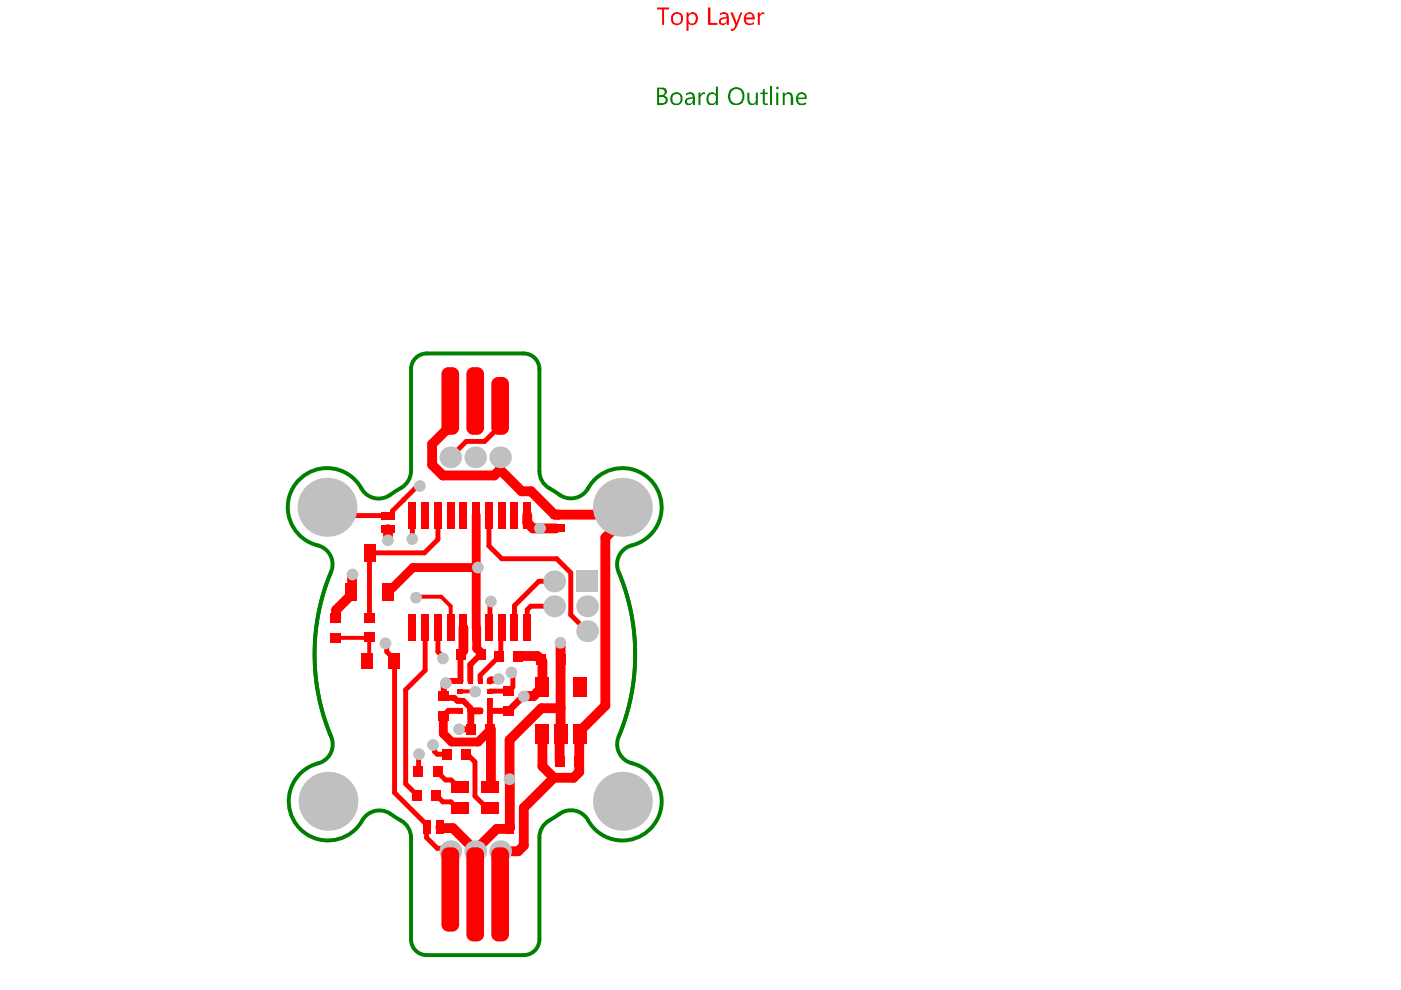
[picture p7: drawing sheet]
<svg xmlns="http://www.w3.org/2000/svg" width="297mm" height="210mm" viewBox="0 0 297 210" stroke-linecap="round" stroke-linejoin="round" font-family="sans-serif">
<path d="M87.1 78.3v21.5M90.5 74.9h20.5M114.4 78.3v21.6M70.2 121.3l-1.6 4.3-1 4.2-.7 4.6-.2 4.3 .2 4.7 .7 4.3 1 4.2 1.6 4.3M131.2 121.3l1.4 4 1.2 4.5 .7 4.6 .2 4.3-.3 4.7-.6 4.3-1.1 4.2-1.5 4.3M87.1 177.6v21.6M114.4 177.6v21.6M90.5 202.5h20.5" fill="none" stroke="#008000" stroke-width=".83"/>
<g fill="#008000">
<path d="M148.1 19.6h.4v.6l.2-.5 .7-.2 .1 .6a.66 .66 0 0 0-.8 0 .66 .66 0 0 0-.2 .7v1.5h-.4z"/>
<path d="M158.4 19.6h.5v1.5a.7 .7 0 0 0 .7 .9 .7 .7 0 0 0 .6-.9v-1.5h.5v2.7h-.5v-.4a.99 .99 0 0 1-1.1 .3 .99 .99 0 0 1-.7-1z"/>
<path d="M161.7 19l.4-.2v.8h.7v.4h-.7v1.4a.38 .38 0 0 0 .2 .6 .38 .38 0 0 0 .5-.1v.4h-.2a.57 .57 0 0 1-.8-.3l-.1-2h-.5v-.4h.5z"/>
<path d="M139.7 18.9v1.3h.6a.63 .63 0 0 0 .6-.7 .63 .63 0 0 0-.6-.6zM139.7 20.6v1.3h.7a.65 .65 0 0 0 .7-.7 .65 .65 0 0 0-.8-.6zM139.3 18.6h1.1a.87 .87 0 0 1 1 .6 .87 .87 0 0 1-.6 1.1 .95 .95 0 0 1 .8 1 .95 .95 0 0 1-.9 .9l-1.4 .1z"/>
<path d="M142.7 20.3a1.07 1.07 0 0 0 .8 1.7 1.11 1.11 0 0 0 .9-.9 1.11 1.11 0 0 0-.5-1.1h-.8zM142.4 20a1.38 1.38 0 0 1 1.9-.1 1.38 1.38 0 0 1 .1 2 1.29 1.29 0 0 1-1.7 .3 1.29 1.29 0 0 1-.5-1.6z"/>
<path d="M145.8 21.1a.58 .58 0 0 0 .3 .9 .58 .58 0 0 0 .7-.6l.1-.5zM145.4 19.7l.4-.1a1.06 1.06 0 0 1 1.6 1v1.7h-.5v-.4a1.06 1.06 0 0 1-1.7 0v-.7l.2-.3 .5-.2 1-.1-.1-.1a.69 .69 0 0 0-.5-.6 .69 .69 0 0 0-.7 .3l-.2 .1z"/>
<path d="M150 20.1a1.02 1.02 0 0 1 1.1-.6l.7 .5v-1.6h.4v3.9h-.4v-.4a1.2 1.2 0 0 1-1.6 .2 1.2 1.2 0 0 1-.4-1.5zM150.3 20.3a1.1 1.1 0 0 0 .6 1.7h.4l.4-.4 .1-.9a.82 .82 0 0 0-.6-.7 .82 .82 0 0 0-.9 .3z"/>
<path d="M155.1 19.4a2.05 2.05 0 0 0 .4 2.5 1.53 1.53 0 0 0 1.6-.5 1.53 1.53 0 0 0 .2-1.8 1.28 1.28 0 0 0-2.2-.2zM154.6 19.2a1.82 1.82 0 0 1 2.3-.5 1.82 1.82 0 0 1 .9 2.2v.1a1.77 1.77 0 0 1-2.2 1.3 1.77 1.77 0 0 1-1.2-2.3z"/>
</g>
<path d="M163.5 18.4v3.9" fill="none" stroke="#008000" stroke-width=".42"/>
<g fill="#008000">
<path d="M166 19.6h.4v.5a.88 .88 0 0 1 1-.6 .88 .88 0 0 1 .7 1l.1 1.8h-.6v-1.5a.66 .66 0 0 0-.6-.9 .66 .66 0 0 0-.6 .9v1.5h-.4z"/>
<path d="M164.5 18.7a.3 .3 0 0 1 .6 0 .3 .3 0 0 1-.6 0zM164.6 19.6h.4v2.7h-.4z"/>
<path d="M169.3 20.2l-.1 .5h1.4a.7 .7 0 0 0-.4-.8 .7 .7 0 0 0-.9 .3zM169.1 19.8a1.12 1.12 0 0 1 1.2-.2 1.12 1.12 0 0 1 .7 1v.4h-1.8a.94 .94 0 0 0 .6 .9 .94 .94 0 0 0 1.1-.3l-.1 .5a1.68 1.68 0 0 1-1.8-.1 2.22 2.22 0 0 1 0-1.9z"/>
</g>
<path d="M90.5 74.9a3.3 3.3 0 0 0-3.4 3.4M111 74.9a3.3 3.3 0 0 1 3.4 3.4M87.1 99.8a4.5 4.5 0 0 1-2.8 4.1l-.4 .3a5.1 5.1 0 0 1-5.3 1.1 5.5 5.5 0 0 1-2.4-2.5 8.4 8.4 0 0 0-14 .4 8.4 8.4 0 0 0 5.9 12.7 4.2 4.2 0 0 1 2.1 5.4M114.4 99.9a4.5 4.5 0 0 0 2.9 4.1 5.5 5.5 0 0 0 5.2 1.4 5.1 5.1 0 0 0 2.8-2.8 8.3 8.3 0 0 1 13.8 .7 8.3 8.3 0 0 1-5.7 12.5 4.2 4.2 0 0 0-2.2 5.5M70.2 156.2a4.3 4.3 0 0 1-3.6 5.9 8.4 8.4 0 0 0-3.1 13.5 8.4 8.4 0 0 0 13.7-2.3 4.4 4.4 0 0 1 6.5-.1 5.7 5.7 0 0 1 3.3 3.2l.1 1.2M131.2 156.2a4.2 4.2 0 0 0 2.8 5.6 8.3 8.3 0 0 1 4.4 13.4 8.3 8.3 0 0 1-13.9-1.6 4.4 4.4 0 0 0-6.7-.5 5.7 5.7 0 0 0-3.3 3.2l-.1 1.3M87.1 199.2a3.3 3.3 0 0 0 3.4 3.3M114.4 199.2a3.3 3.3 0 0 1-3.4 3.3" fill="none" stroke="#008000" stroke-width=".83"/>
<g fill="none" stroke="#f00" stroke-width="1">
<path d="M106 86.1v4.2l-3.2 3.3h-4l-3.3 3.4M69.3 107.6l1.8 1.7h11.2M78.4 117.2l-.1 13.7M85.6 106h.1M87.4 114.3h.1M87.4 109.2v5.1M89 103l-.3 .3h-.5l-5 5v.7l-.2 .3h-.7M103.7 109.2v6.6l2.7 2.7h11.6l3 2.9v9l3.5 3.4M81.7 136.4l.3 .3v1.5l1.6 1.6v.4M90.1 133.1v9l-4.1 4.1v20l2.4 2.3M92.8 133.1v5.1l1.1 1v.4M104.1 127.5l-.2 .2v5.2l-.2 .2"/>
<path d="M106.4 133.1l-.2 .2v5.4l-.5 .4M83.7 140.2v27.9l6.4 6.4M88.8 159.9l-.1 3.7M91.8 157.9l.3 .3v1.1l.6 .6h2M108.4 142.6v.4l.3 .3v2.3l-.9 1M90.4 174.8v2.8"/>
</g>
<path d="M99.8 150.7v3.2M105.7 144l-.2 .2h-1.4l-.2 .2M111.1 147.7h-.2l-3.2 3" fill="none" stroke="#f00" stroke-width="1.5"/>
<g fill="none" stroke="#f00" stroke-width="2.1">
<path d="M95.5 85v5.3l-3.9 3.9v4.4l2.3 2.2h10.9l1.2-1.2M100.8 97.2v-.2l.8 .8h-.2M106 99.6l4.6 4.6h2l5 4.9h12.8l1.6-1.5v2.8l-3.7 3.6v35.6l-5.4 5.4-.1 8.7-1.2 1.2h-4.2M106 97v2.6M82.3 114.5l-.1 .1M82.3 112.2v2.3M111.8 109.2v1.6l1.2 1.2h4.9M74.7 121.8l-.1 2.9-.2 .2v.6l-.2 .2v.7l-2.9 2.9-.1 1.8M98.3 133.1v4.9M109.9 139.1h4M114.5 139.7h.2v.2M118.8 136.3l.1 19.4"/>
<path d="M115 145.7v.6l-.4 .4h-.6l-.9 .9-2 .1M115 155.7v6.8l2.4 2.4M118.9 150.2h-4.1l-6.8 6.7 .1 18.6-.2 .2h-2.6l-4.5 4.6M93.4 175.4l.1 .2h2.5l4.8 4.7M117.4 164.9l-6.3 6.4v8l-1.3 1.2h-3.8M130.1 168.1l1.9 1.8M100.8 180.3v.2"/>
</g>
<path d="M101 109.2v23.9M87.5 120.3h13.5M104.1 154.6l-2.7 2.7" fill="none" stroke="#f00" stroke-width="1.9"/>
<path d="M98.3 138l-.7 .6v5.8M94 147.6l.4 .4h1.9l.7 .6h1.2l1.5 1.5v.6M95 144.4l-.9 .9M97.6 150.7h-2.5l-1.1 1M103.9 150.7v3.7" fill="none" stroke="#f00" stroke-width="1.2"/>
<path d="M105.4 95.7h.6M78.3 135.1v4.6l-.5 .5M78.4 135.2h-7.2M88.2 126.7l.2-.2h5.1l2.1 2v4.6M97.6 146.5l3.2 .2" fill="none" stroke="#f00" stroke-width=".83"/>
<circle cx="104.1" cy="154.6" r=".62" fill="#f00"/>
<path d="M102 138.5l-2.3 2.4v3.5M109.9 139.1v.1M94.1 145.3l-.1 2.3M95 144.4h2.6M97.3 154.6h2.5M103.9 154.4l.2 .2M103.9 148.6v2.1h3.8M104.1 166.6l-.2 .2" fill="none" stroke="#f00" stroke-width="1.2"/>
<path d="M113.9 139.1l.6 .6M104.1 154.6v12M115 140.2v5.5M119 155.7l-.3 .3v5.4" fill="none" stroke="#f00" stroke-width="2.1"/>
<path d="M92.8 109.2v5.2l-2.8 2.8h-11.6M105.7 139.1l-3.9 4.1v1.2M118.4 128.5h-5.9l-.7 .8v3.8M118.4 123.2h-4.1l-5.2 5.2v4.7M98.8 159.7l1.9 1.8v7.3l2.6 2.5h.6M103.9 146.5l3.9 .1M88.4 168.5v.1M90.1 174.5l.3 .3M90.4 177.6l2.3 2.3h2.1l.7 .6M92.5 168.6l1.4 1.4h1.7l.6 .6h.7l.7 .7M92.8 163.6l1.7 1.8h1.2l1.1 1.2h.6" fill="none" stroke="#f00" stroke-width="1"/>
<path d="M87.5 120.3l-4.2 4.3h-.6l-.4 .3v.6M101 133.1l.1 4.4 .9 1M94 151.7v3.9l1.8 1.7h5.6" fill="none" stroke="#f00" stroke-width="1.9"/>
<path d="M118.4 128.5l-.2 .2M118.4 123.2l-.7 .8M88.7 163.6v.1" fill="none" stroke="#f00" stroke-width=".83"/>
<path d="M99.8 150.7h2" fill="none" stroke="#f00" stroke-width="1.5"/>
<g fill="#f00">
<path d="M139.3 1.6h2.6v.4h-1.1v3.3h-.4v-3.3h-1.1z"/>
<path d="M150.1 1.6h.5v3.3h1.5v.4h-2z"/>
<path d="M154.9 2.6h.5l.7 2.3 .9-2.3h.4l-1.2 3.1-.4 .5a.52 .52 0 0 1-.8 .2v-.3h.4l.3-.2 .2-.6z"/>
<path d="M160.7 2.6h.4v.6l.3-.6 .4-.1 .2 .1-.1 .5a.66 .66 0 0 0-.7 .1 .66 .66 0 0 0-.1 .7v1.4h-.4z"/>
<path d="M142.8 3.3a1.07 1.07 0 0 0 .9 1.7 1.04 1.04 0 0 0 .7-.9 1.04 1.04 0 0 0-.4-1 .91 .91 0 0 0-1.2 .2zM142.4 3.2a1.37 1.37 0 0 1 2.1-.3 1.37 1.37 0 0 1-.2 2.2 1.3 1.3 0 0 1-1.6 0 1.3 1.3 0 0 1-.4-1.5z"/>
<path d="M145.6 2.6h.4v.5a1.02 1.02 0 0 1 1-.6 1.02 1.02 0 0 1 .9 .9v.1a1.28 1.28 0 0 1-1.3 1.8h-.3l-.3-.4v1.6h-.4zM146.1 3.3l-.1 .9a.74 .74 0 0 0 .7 .8 .74 .74 0 0 0 .8-.8 .78 .78 0 0 0-.1-.9l-.2-.1a.78 .78 0 0 0-1.1 .1z"/>
<path d="M152.8 4.3a.58 .58 0 0 0 .6 .7 .58 .58 0 0 0 .6-.7l.1-.4-1 .2zM152.6 2.9l.4-.2a.92 .92 0 0 1 1.4 .7l.1 1.9h-.4l-.1-.4a.81 .81 0 0 1-1.1 .4 .81 .81 0 0 1-.4-1.1l.3-.4 1.3-.2-.3-.6-1 .1-.2 .2z"/>
<path d="M158.2 3.3l-.1 .4h1.5l-.1-.1a.67 .67 0 0 0-.5-.7 .67 .67 0 0 0-.8 .4zM158 3a1.44 1.44 0 0 1 1.5-.3l.1 .2a.57 .57 0 0 1 .3 .7l.1 .5h-1.9a.93 .93 0 0 0 .7 .9 .93 .93 0 0 0 1-.4l-.1 .6a1.38 1.38 0 0 1-2-.7v-.9z"/>
</g>
<g fill="#c0c0c0">
<circle cx="108.4" cy="142.6" r="1.25"/>
<circle cx="105.7" cy="144" r="1.25"/>
<circle cx="74.7" cy="121.8" r="1.25"/>
<circle cx="101.3" cy="120.3" r="1.25"/>
<circle cx="82.2" cy="114.6" r="1.25"/>
<circle cx="108" cy="165.2" r="1.25"/>
<circle cx="94.5" cy="144.8" r="1.25"/>
<circle cx="93.9" cy="139.6" r="1.25"/>
<circle cx="81.7" cy="136.4" r="1.25"/>
<circle cx="114.5" cy="112" r="1.25"/>
<circle cx="88.2" cy="126.7" r="1.25"/>
<circle cx="87.4" cy="114.3" r="1.25"/>
<circle cx="89" cy="103" r="1.25"/>
<circle cx="100.8" cy="85" r="1.25"/>
<circle cx="118.8" cy="136.3" r="1.25"/>
<circle cx="88.8" cy="159.9" r="1.25"/>
<circle cx="111.1" cy="147.7" r="1.25"/>
<circle cx="104.1" cy="127.5" r="1.25"/>
<circle cx="97.3" cy="154.6" r="1.25"/>
<circle cx="100.8" cy="192.4" r="1.25"/>
<circle cx="91.8" cy="157.9" r="1.25"/>
<circle cx="100.8" cy="146.7" r="1.25"/>
<circle cx="95.5" cy="180.5" r="2.31"/>
<circle cx="100.8" cy="180.5" r="2.31"/>
<circle cx="106" cy="180.5" r="2.31"/>
<circle cx="69.5" cy="169.9" r="6.2"/>
<circle cx="132" cy="169.9" r="6.2"/>
<circle cx="69.3" cy="107.6" r="6.2"/>
<circle cx="95.5" cy="97" r="2.29"/>
<circle cx="100.8" cy="97" r="2.29"/>
<circle cx="106" cy="97" r="2.29"/>
<circle cx="117.5" cy="128.5" r="2.31"/>
<circle cx="117.5" cy="123.3" r="2.31"/>
<circle cx="124.5" cy="133.8" r="2.31"/>
<circle cx="124.5" cy="128.5" r="2.31"/>
<circle cx="132" cy="107.6" r="6.2"/>
</g>
<path d="M122.2 121h4.6v4.6h-4.6z" fill-rule="evenodd" fill="#c0c0c0"/>
<g fill="#f00">
<path d="M111 106.4h1.6v5.6h-1.6z" fill-rule="evenodd"/>
<path d="M108.2 106.4h1.7v5.6h-1.7z" fill-rule="evenodd"/>
<path d="M105.5 106.4h1.7v5.6h-1.7z" fill-rule="evenodd"/>
<path d="M102.8 106.4h1.7v5.6h-1.7z" fill-rule="evenodd"/>
<path d="M100.1 106.4h1.7v5.6h-1.7z" fill-rule="evenodd"/>
<path d="M97.4 106.4h1.7v5.6h-1.7z" fill-rule="evenodd"/>
<path d="M94.7 106.4h1.7v5.6h-1.7z" fill-rule="evenodd"/>
<path d="M92 106.4h1.7v5.6h-1.7z" fill-rule="evenodd"/>
<path d="M89.3 106.4h1.7v5.6h-1.7z" fill-rule="evenodd"/>
<path d="M86.6 106.4h1.7v5.6h-1.7z" fill-rule="evenodd"/>
<path d="M86.6 130.3h1.7v5.6h-1.7z" fill-rule="evenodd"/>
<path d="M89.3 130.3h1.7v5.6h-1.7z" fill-rule="evenodd"/>
<path d="M92 130.3h1.7v5.6h-1.7z" fill-rule="evenodd"/>
<path d="M94.7 130.3h1.7v5.6h-1.7z" fill-rule="evenodd"/>
<path d="M97.4 130.3h1.7v5.6h-1.7z" fill-rule="evenodd"/>
<path d="M100.1 130.3h1.7v5.6h-1.7z" fill-rule="evenodd"/>
<path d="M102.8 130.3h1.7v5.6h-1.7z" fill-rule="evenodd"/>
<path d="M105.5 130.3h1.7v5.6h-1.7z" fill-rule="evenodd"/>
<path d="M108.2 130.3h1.7v5.6h-1.7z" fill-rule="evenodd"/>
<path d="M111 130.3h1.6v5.6h-1.6z" fill-rule="evenodd"/>
<path d="M93.6 79.3l1.5-1.5h.8l1.4 1.5v11.4l-1.4 1.5h-.8l-1.5-1.5z" fill-rule="evenodd"/>
<path d="M104.2 81.4l1.4-1.5h.9l1.4 1.5v9.3l-1.4 1.5h-.9l-1.4-1.5z" fill-rule="evenodd"/>
<path d="M98.9 79.3l1.4-1.5h.9l1.4 1.5v11.4l-1.4 1.5h-.9l-1.4-1.5z" fill-rule="evenodd"/>
<path d="M80.8 111.4h2.9v1.7h-2.9z" fill-rule="evenodd"/>
<path d="M80.8 108.5h2.9v1.6h-2.9z" fill-rule="evenodd"/>
<path d="M102 170.1h3.8v2.5h-3.8z" fill-rule="evenodd"/>
<path d="M95.8 170.1h3.7v2.5h-3.7z" fill-rule="evenodd"/>
<path d="M102 165.5h3.8v2.5h-3.8z" fill-rule="evenodd"/>
<path d="M95.8 165.5h3.7v2.5h-3.7z" fill-rule="evenodd"/>
<path d="M93.6 181.1l1.5-1.4h.8l1.4 1.4v15l-1.4 1.4h-.8l-1.5-1.4z" fill-rule="evenodd"/>
<path d="M104.2 181.1l1.4-1.4h.9l1.4 1.4v17l-1.4 1.5h-.9l-1.4-1.5z" fill-rule="evenodd"/>
<path d="M98.9 181.1l1.4-1.4h.9l1.4 1.4v17l-1.4 1.5h-.9l-1.4-1.5z" fill-rule="evenodd"/>
<path d="M92.5 173.9h1.7v3h-1.7z" fill-rule="evenodd"/>
<path d="M89.6 173.9h1.7v3h-1.7z" fill-rule="evenodd"/>
<path d="M107.3 173.9h1.7v2.9h-1.7z" fill-rule="evenodd"/>
<path d="M110.2 173.9h1.7v2.9h-1.7z" fill-rule="evenodd"/>
<path d="M116.9 111.2h2.9v1.7h-2.9z" fill-rule="evenodd"/>
<path d="M116.9 108.3h2.9v1.6h-2.9z" fill-rule="evenodd"/>
<path d="M77.1 129.9h2.3v2.1h-2.3z" fill-rule="evenodd"/>
<path d="M77.1 134.1h2.3v2h-2.3z" fill-rule="evenodd"/>
<path d="M106.6 149.7h2.3v2.1h-2.3z" fill-rule="evenodd"/>
<path d="M106.6 145.5h2.3v2.1h-2.3z" fill-rule="evenodd"/>
<path d="M108.9 138h2.1v2.3h-2.1z" fill-rule="evenodd"/>
<path d="M104.7 138h2.1v2.3h-2.1z" fill-rule="evenodd"/>
<path d="M113.6 143.6h2.9v4.2h-2.9z" fill-rule="evenodd"/>
<path d="M121.5 143.6h2.9v4.2h-2.9z" fill-rule="evenodd"/>
<path d="M121.5 153.6h2.9v4.1h-2.9z" fill-rule="evenodd"/>
<path d="M117.5 153.6h2.9v4.1h-2.9z" fill-rule="evenodd"/>
<path d="M113.6 153.6h2.9v4.1h-2.9z" fill-rule="evenodd"/>
<path d="M97 146h1.2v1h-1.2z" fill-rule="evenodd"/>
<path d="M99.2 150.1h1v1.2h-1z" fill-rule="evenodd"/>
<path d="M99.2 143.8h1v1.2h-1z" fill-rule="evenodd"/>
<path d="M103.4 143.8h1v1.2h-1z" fill-rule="evenodd"/>
<path d="M103.4 146h1.1v1h-1.1z" fill-rule="evenodd"/>
<path d="M103.4 148.1h1.1v1h-1.1z" fill-rule="evenodd"/>
<path d="M103.4 150.1h1v1.2h-1z" fill-rule="evenodd"/>
<path d="M101.3 150.1h1v1.2h-1z" fill-rule="evenodd"/>
<path d="M97.1 150.1h1.1v1.2h-1.1z" fill-rule="evenodd"/>
<path d="M97 148.1h1.2v1h-1.2z" fill-rule="evenodd"/>
<path d="M97.1 143.8h1.1v1.2h-1.1z" fill-rule="evenodd"/>
<path d="M101.3 143.8h1v1.2h-1z" fill-rule="evenodd"/>
<path d="M117.6 160.2h2.1v2.3h-2.1z" fill-rule="evenodd"/>
<path d="M121.8 160.2h2.1v2.3h-2.1z" fill-rule="evenodd"/>
<path d="M96.8 137.6h2.1v2.3h-2.1z" fill-rule="evenodd"/>
<path d="M101 137.6h2v2.3h-2z" fill-rule="evenodd"/>
<path d="M91.8 162.5h2.1v2.3h-2.1z" fill-rule="evenodd"/>
<path d="M87.6 162.5h2.1v2.3h-2.1z" fill-rule="evenodd"/>
<path d="M102.9 153.5h2.1v2.3h-2.1z" fill-rule="evenodd"/>
<path d="M98.8 153.5h2.1v2.3h-2.1z" fill-rule="evenodd"/>
<path d="M87.3 167.5h2.1v2.3h-2.1z" fill-rule="evenodd"/>
<path d="M91.5 167.5h2.1v2.3h-2.1z" fill-rule="evenodd"/>
<path d="M93.7 158.8h2.1v2.3h-2.1z" fill-rule="evenodd"/>
<path d="M97.8 158.8h2.1v2.3h-2.1z" fill-rule="evenodd"/>
<path d="M73.2 123.7h2.5v3.7h-2.5z" fill-rule="evenodd"/>
<path d="M81.1 123.7h2.5v3.7h-2.5z" fill-rule="evenodd"/>
<path d="M77.1 115.4h2.5v3.7h-2.5z" fill-rule="evenodd"/>
<path d="M82.3 138.5h2.5v3.3h-2.5z" fill-rule="evenodd"/>
<path d="M76.5 138.5h2.5v3.3h-2.5z" fill-rule="evenodd"/>
<path d="M92.8 150.7h2.3v2.1h-2.3z" fill-rule="evenodd"/>
<path d="M92.8 146.5h2.3v2.1h-2.3z" fill-rule="evenodd"/>
<path d="M113.7 138.6h2v2.3h-2z" fill-rule="evenodd"/>
<path d="M117.8 138.6h2.1v2.3h-2.1z" fill-rule="evenodd"/>
<path d="M70 134.2h2.3v2.1h-2.3z" fill-rule="evenodd"/>
<path d="M70 130h2.3v2.1h-2.3z" fill-rule="evenodd"/>
</g>
<g fill="#f00">
<path d="M95.1 90.7v1.5zM93.6 90.7h1.5v1.5a1.46 1.46 0 0 1-1.5-1.5z"/>
<path d="M95.9 90.7h1.4zM95.9 90.7h1.4a1.46 1.46 0 0 1-1.4 1.5z"/>
<path d="M95.9 77.8v1.5zM95.9 77.8a1.46 1.46 0 0 1 1.4 1.5h-1.4z"/>
<path d="M93.6 79.3h1.5zM93.9 78.4l.7-.5 .5-.1v1.5h-1.5z"/>
<path d="M105.6 90.7v1.5zM104.2 90.7h1.4v1.5a1.46 1.46 0 0 1-1.4-1.5z"/>
<path d="M106.5 90.7h1.4zM106.5 90.7h1.4a1.46 1.46 0 0 1-1.4 1.5z"/>
<path d="M106.5 79.9v1.5zM106.5 79.9a1.46 1.46 0 0 1 1.4 1.5h-1.4z"/>
<path d="M104.2 81.4h1.4zM104.4 80.5l.8-.5 .4-.1v1.5h-1.4z"/>
<path d="M100.3 90.7v1.5zM98.9 90.7h1.4v1.5a1.46 1.46 0 0 1-1.4-1.5z"/>
<path d="M101.2 90.7h1.4zM101.2 90.7h1.4a1.46 1.46 0 0 1-1.4 1.5z"/>
<path d="M101.2 77.8v1.5zM101.2 77.8a1.46 1.46 0 0 1 1.4 1.5h-1.4z"/>
<path d="M98.9 79.3h1.4zM99.2 78.4l.7-.5 .4-.1v1.5h-1.4z"/>
<path d="M95.1 196.1v1.4zM93.6 196.1h1.5v1.4a1.46 1.46 0 0 1-1.5-1.4z"/>
<path d="M95.9 196.1h1.4zM95.9 196.1h1.4a1.46 1.46 0 0 1-1.4 1.4z"/>
<path d="M95.9 179.7v1.4zM95.9 179.7a1.46 1.46 0 0 1 1.4 1.4h-1.4z"/>
<path d="M93.6 181.1h1.5zM93.9 180.3l.7-.6h.5v1.4h-1.5z"/>
<path d="M105.6 198.1v1.5zM104.2 198.1h1.4v1.5a1.46 1.46 0 0 1-1.4-1.5z"/>
<path d="M106.5 198.1h1.4zM106.5 198.1h1.4a1.46 1.46 0 0 1-1.4 1.5z"/>
<path d="M106.5 179.7v1.4zM106.5 179.7a1.46 1.46 0 0 1 1.4 1.4h-1.4z"/>
<path d="M104.2 181.1h1.4zM104.4 180.3l.8-.6h.4v1.4h-1.4z"/>
<path d="M100.3 198.1v1.5zM98.9 198.1h1.4v1.5a1.46 1.46 0 0 1-1.4-1.5z"/>
<path d="M101.2 198.1h1.4zM101.2 198.1h1.4a1.46 1.46 0 0 1-1.4 1.5z"/>
<path d="M101.2 179.7v1.4zM101.2 179.7a1.46 1.46 0 0 1 1.4 1.4h-1.4z"/>
<path d="M98.9 181.1h1.4zM99.2 180.3l.7-.6h.4v1.4h-1.4z"/>
</g>
</svg>
